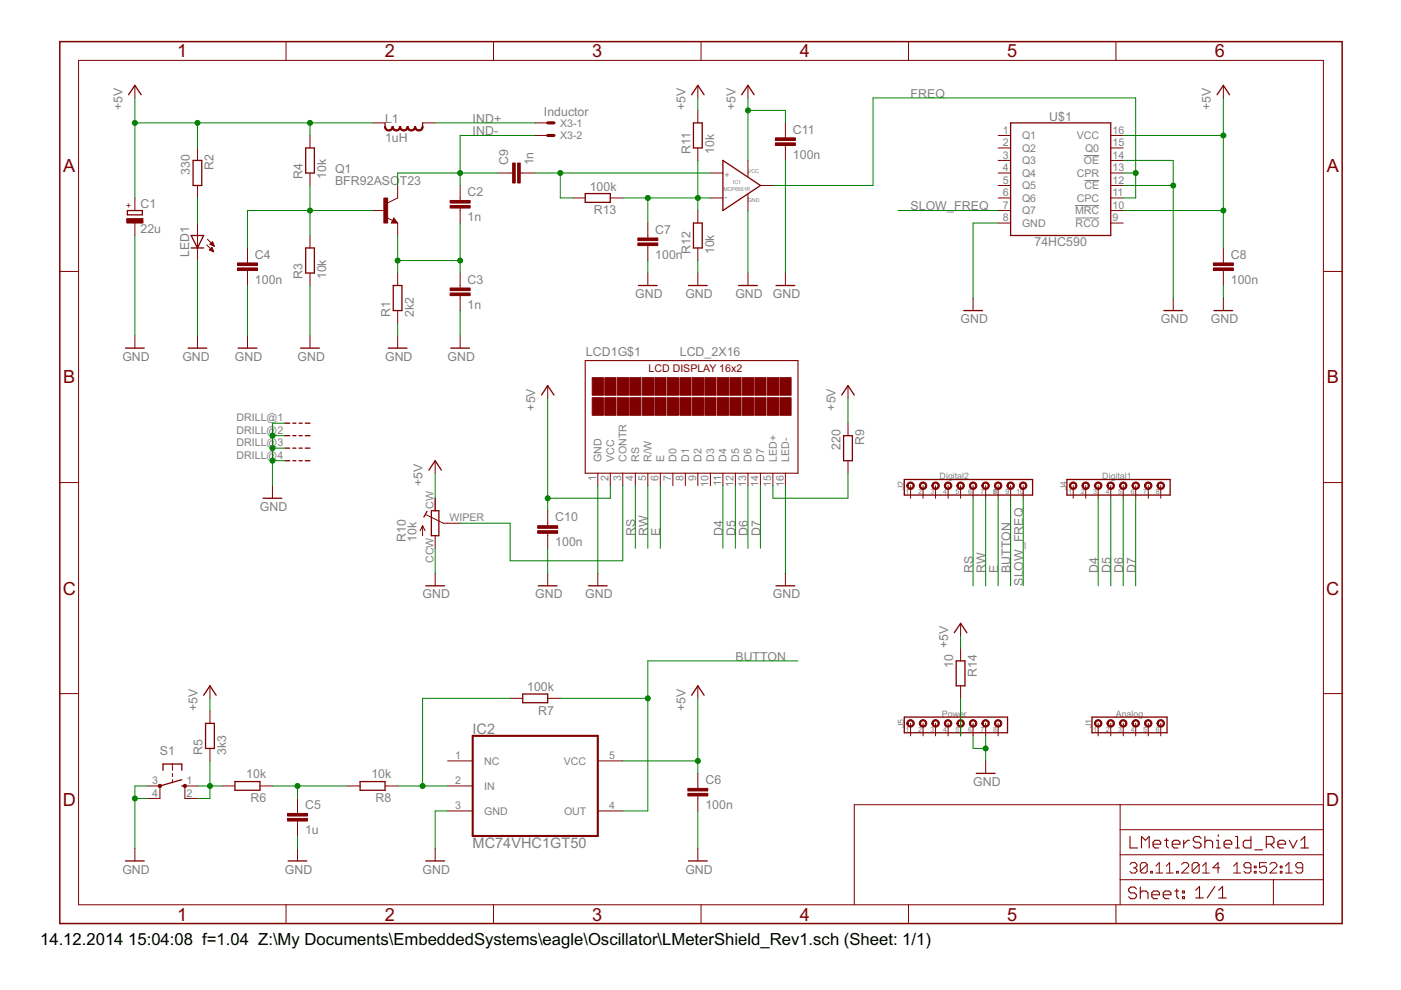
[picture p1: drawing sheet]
<svg xmlns="http://www.w3.org/2000/svg" width="297mm" height="210mm" viewBox="0 0 297 210" stroke-linecap="round" stroke-linejoin="round" font-family="sans-serif">
<defs><g id="words">
<g font-size="4.3" fill="#800000">
<text x="37.6" y="12.2">1</text>
<text x="81.6" y="12.2">2</text>
<text x="125.6" y="12.2">3</text>
<text x="169.6" y="12.2">4</text>
<text x="213.5" y="12.2">5</text>
<text x="257.5" y="12.2">6</text>
<text x="13.4" y="36.5">A</text>
<text x="281.3" y="36.5">A</text>
<text x="13.4" y="81.3">B</text>
<text x="281.3" y="81.3">B</text>
<text x="13.3" y="126.1">C</text>
<text x="281.2" y="126.1">C</text>
<text x="13.3" y="170.8">D</text>
<text x="281.2" y="170.8">D</text>
<text x="37.6" y="195.2">1</text>
<text x="81.6" y="195.2">2</text>
<text x="125.6" y="195.2">3</text>
<text x="169.6" y="195.2">4</text>
<text x="213.5" y="195.2">5</text>
<text x="257.5" y="195.2">6</text>
</g>
<g font-size="4">
<text x="8.5" y="200.4">14.12.2014</text>
<text x="27.2" y="200.4">15:04:08 f=1.04 Z:\My Documents\EmbeddedSystems\eagle\Oscillator\LMeterShield_Rev1.sch (Sheet: 1/1)</text>
</g>
<g font-size="3.4" fill="#808080">
<text x="100.2" y="155.6">IC2</text>
<text x="100.2" y="179.9">MC74VHC1GT50</text>
</g>
<g font-size="2.9" fill="#808080">
<text x="25.9" y="23.4" transform="rotate(-90 25.9 23.4)">+5V</text>
<text x="145.3" y="23.4" transform="rotate(-90 145.3 23.4)">+5V</text>
<text x="155.9" y="23.4" transform="rotate(-90 155.9 23.4)">+5V</text>
<text x="193.1" y="20.8">FREQ</text>
<text x="256.7" y="23.4" transform="rotate(-90 256.7 23.4)">+5V</text>
<text x="81.6" y="26.1">L1</text>
<text x="100.2" y="28.7">IND-</text>
<text x="100.2" y="26.1">IND+</text>
<text x="115.3" y="24.6">Inductor</text>
<text x="168.1" y="28.3">C11</text>
<text x="222.5" y="25.7">U$1</text>
<text x="81.6" y="30">1uH</text>
<text x="107.8" y="35.1" transform="rotate(-90 107.8 35.1)">C9</text>
<text x="113.1" y="35.1" transform="rotate(-90 113.1 35.1)">1n</text>
<text x="146.4" y="32.7" transform="rotate(-90 146.4 32.7)">R11</text>
<text x="151.4" y="32.7" transform="rotate(-90 151.4 32.7)">10k</text>
<text x="168.1" y="33.6">100n</text>
<text x="40.3" y="37.1" transform="rotate(-90 40.3 37.1)">330</text>
<text x="45.3" y="36.1" transform="rotate(-90 45.3 36.1)">R2</text>
<text x="64.2" y="38" transform="rotate(-90 64.2 38)">R4</text>
<text x="69.2" y="38" transform="rotate(-90 69.2 38)">10k</text>
<text x="71" y="39.3">BFR92ASO</text>
<text x="71" y="36.7">Q1</text>
<text x="84.8" y="39.3">T23</text>
<text x="99.2" y="41.6">C2</text>
<text x="125" y="40.4">100k</text>
<text x="29.8" y="44.1">C1</text>
<text x="99.2" y="46.9">1n</text>
<text x="125.9" y="45.4">R13</text>
<text x="193.1" y="44.6">SLOW_FREQ</text>
<text x="29.8" y="49.4">22u</text>
<text x="138.9" y="49.5">C7</text>
<text x="146.4" y="53.9" transform="rotate(-90 146.4 53.9)">R12</text>
<text x="151.4" y="53.9" transform="rotate(-90 151.4 53.9)">10k</text>
<text x="219.3" y="52.2">74HC590</text>
<text x="40.1" y="54.5" transform="rotate(-90 40.1 54.5)">LED1</text>
<text x="54.1" y="54.8">C4</text>
<text x="64.2" y="59.2" transform="rotate(-90 64.2 59.2)">R3</text>
<text x="69.2" y="59.2" transform="rotate(-90 69.2 59.2)">10k</text>
<text x="138.9" y="54.8">100n</text>
<text x="261" y="54.8">C8</text>
<text x="54.1" y="60.1">100n</text>
<text x="99.2" y="65.5">1n</text>
<text x="99.2" y="60.1">C3</text>
<text x="134.7" y="63.2">GND</text>
<text x="145.3" y="63.2">GND</text>
<text x="155.9" y="63.2">GND</text>
<text x="163.9" y="63.2">GND</text>
<text x="261" y="60.1">100n</text>
<text x="82.7" y="67.2" transform="rotate(-90 82.7 67.2)">R1</text>
<text x="87.7" y="67.2" transform="rotate(-90 87.7 67.2)">2k2</text>
<text x="203.7" y="68.5">GND</text>
<text x="246.1" y="68.5">GND</text>
<text x="256.7" y="68.5">GND</text>
<text x="25.9" y="76.5">GND</text>
<text x="38.7" y="76.5">GND</text>
<text x="49.8" y="76.5">GND</text>
<text x="63.1" y="76.5">GND</text>
<text x="81.6" y="76.5">GND</text>
<text x="94.9" y="76.5">GND</text>
<text x="124.2" y="75.4">LCD1G$1</text>
<text x="144.1" y="75.4">LCD_2X16</text>
<text x="113.5" y="87.1" transform="rotate(-90 113.5 87.1)">+5V</text>
<text x="177.1" y="87.1" transform="rotate(-90 177.1 87.1)">+5V</text>
<text x="178.2" y="95.4" transform="rotate(-90 178.2 95.4)">220</text>
<text x="183.2" y="94.4" transform="rotate(-90 183.2 94.4)">R9</text>
<text x="89.6" y="103" transform="rotate(-90 89.6 103)">+5V</text>
<text x="55.1" y="108.3">GND</text>
<text x="117.7" y="110.5">C10</text>
<text x="134.7" y="113.6" transform="rotate(-90 134.7 113.6)">RS</text>
<text x="137.3" y="113.6" transform="rotate(-90 137.3 113.6)">RW</text>
<text x="140" y="113.6" transform="rotate(-90 140 113.6)">E</text>
<text x="153.3" y="113.6" transform="rotate(-90 153.3 113.6)">D4</text>
<text x="155.9" y="113.6" transform="rotate(-90 155.9 113.6)">D5</text>
<text x="158.6" y="113.6" transform="rotate(-90 158.6 113.6)">D6</text>
<text x="161.2" y="113.6" transform="rotate(-90 161.2 113.6)">D7</text>
<text x="86" y="114.9" transform="rotate(-90 86 114.9)">R10</text>
<text x="88.3" y="114.9" transform="rotate(-90 88.3 114.9)">10k</text>
<text x="117.7" y="115.8">100n</text>
<text x="206.3" y="121.5" transform="rotate(-90 206.3 121.5)">RS</text>
<text x="209" y="121.5" transform="rotate(-90 209 121.5)">RW</text>
<text x="211.6" y="121.5" transform="rotate(-90 211.6 121.5)">E</text>
<text x="214.3" y="121.5" transform="rotate(-90 214.3 121.5)">BUTTON</text>
<text x="216.9" y="124.2" transform="rotate(-90 216.9 124.2)">SLOW_FREQ</text>
<text x="232.8" y="121.5" transform="rotate(-90 232.8 121.5)">D4</text>
<text x="235.5" y="121.5" transform="rotate(-90 235.5 121.5)">D5</text>
<text x="238.1" y="121.5" transform="rotate(-90 238.1 121.5)">D6</text>
<text x="240.8" y="121.5" transform="rotate(-90 240.8 121.5)">D7</text>
<text x="89.6" y="126.9">GND</text>
<text x="113.5" y="126.9">GND</text>
<text x="124.1" y="126.9">GND</text>
<text x="163.9" y="126.9">GND</text>
<text x="201" y="137.5" transform="rotate(-90 201 137.5)">+5V</text>
<text x="155.9" y="140.1">BUTTON</text>
<text x="202.1" y="141.7" transform="rotate(-90 202.1 141.7)">10</text>
<text x="207.1" y="143.6" transform="rotate(-90 207.1 143.6)">R14</text>
<text x="111.8" y="146.5">100k</text>
<text x="41.9" y="150.7" transform="rotate(-90 41.9 150.7)">+5V</text>
<text x="114.1" y="151.5">R7</text>
<text x="145.3" y="150.7" transform="rotate(-90 145.3 150.7)">+5V</text>
<text x="33.9" y="160">S1</text>
<text x="42.9" y="160" transform="rotate(-90 42.9 160)">R5</text>
<text x="48" y="160" transform="rotate(-90 48 160)">3k3</text>
<text x="52.2" y="165.1">10k</text>
<text x="78.7" y="165.1">10k</text>
<text x="149.6" y="166.2">C6</text>
<text x="206.3" y="166.6">GND</text>
<text x="53.1" y="170.1">R6</text>
<text x="64.7" y="171.5">C5</text>
<text x="79.6" y="170.1">R8</text>
<text x="149.6" y="171.5">100n</text>
<text x="64.7" y="176.8">1u</text>
<text x="25.9" y="185.2">GND</text>
<text x="60.4" y="185.2">GND</text>
<text x="89.6" y="185.2">GND</text>
<text x="145.3" y="185.2">GND</text>
</g>
<g font-size="2.5" fill="#808080">
<text x="118.8" y="26.9">X3-1</text>
<text x="118.8" y="29.5">X3-2</text>
<text x="212.7" y="28.3">1</text>
<text x="216.7" y="29.5">Q1</text>
<text x="228.3" y="29.5">VCC</text>
<text x="235.9" y="28.3">16</text>
<text x="212.7" y="31">2</text>
<text x="212.7" y="33.6">3</text>
<text x="216.7" y="32.2">Q2</text>
<text x="216.7" y="34.8">Q3</text>
<text x="229.8" y="34.8">OE</text>
<text x="230.1" y="32.2">Q0</text>
<text x="235.9" y="33.6">14</text>
<text x="235.9" y="31">15</text>
<text x="212.7" y="39">5</text>
<text x="212.7" y="36.3">4</text>
<text x="212.7" y="41.6">6</text>
<text x="216.7" y="40.1">Q5</text>
<text x="216.7" y="37.5">Q4</text>
<text x="228.3" y="37.5">CPR</text>
<text x="229.9" y="40.1">CE</text>
<text x="235.9" y="41.6">11</text>
<text x="235.9" y="39">12</text>
<text x="235.9" y="36.3">13</text>
<text x="212.7" y="46.9">8</text>
<text x="212.7" y="44.3">7</text>
<text x="216.7" y="42.8">Q6</text>
<text x="216.7" y="45.4">Q7</text>
<text x="228" y="45.4">MRC</text>
<text x="228.3" y="42.8">CPC</text>
<text x="235.9" y="46.9">9</text>
<text x="235.9" y="44.3">10</text>
<text x="216.7" y="48.1">GND</text>
<text x="228.1" y="48.1">RCO</text>
<text x="50.1" y="89.3">DRILL@1</text>
<text x="50.1" y="92">DRILL@2</text>
<text x="50.1" y="94.7">DRILL@3</text>
<text x="50.1" y="97.3">DRILL@4</text>
<text x="126.4" y="101.9" transform="rotate(-90 126.4 101.9)">1</text>
<text x="127.5" y="97.9" transform="rotate(-90 127.5 97.9)">GND</text>
<text x="129" y="101.9" transform="rotate(-90 129 101.9)">2</text>
<text x="130.2" y="97.9" transform="rotate(-90 130.2 97.9)">VCC</text>
<text x="131.7" y="101.9" transform="rotate(-90 131.7 101.9)">3</text>
<text x="132.8" y="97.9" transform="rotate(-90 132.8 97.9)">CONTR</text>
<text x="134.3" y="101.9" transform="rotate(-90 134.3 101.9)">4</text>
<text x="135.5" y="97.9" transform="rotate(-90 135.5 97.9)">RS</text>
<text x="137" y="101.9" transform="rotate(-90 137 101.9)">5</text>
<text x="138.1" y="97.9" transform="rotate(-90 138.1 97.9)">R/W</text>
<text x="139.6" y="101.9" transform="rotate(-90 139.6 101.9)">6</text>
<text x="140.8" y="97.9" transform="rotate(-90 140.8 97.9)">E</text>
<text x="142.3" y="101.9" transform="rotate(-90 142.3 101.9)">7</text>
<text x="143.5" y="97.9" transform="rotate(-90 143.5 97.9)">D0</text>
<text x="144.9" y="101.9" transform="rotate(-90 144.9 101.9)">8</text>
<text x="146.1" y="97.9" transform="rotate(-90 146.1 97.9)">D1</text>
<text x="147.6" y="101.9" transform="rotate(-90 147.6 101.9)">9</text>
<text x="148.8" y="97.9" transform="rotate(-90 148.8 97.9)">D2</text>
<text x="151.4" y="97.9" transform="rotate(-90 151.4 97.9)">D3</text>
<text x="154.1" y="97.9" transform="rotate(-90 154.1 97.9)">D4</text>
<text x="156.7" y="97.9" transform="rotate(-90 156.7 97.9)">D5</text>
<text x="159.4" y="97.9" transform="rotate(-90 159.4 97.9)">D6</text>
<text x="162" y="97.9" transform="rotate(-90 162 97.9)">D7</text>
<text x="164.7" y="97.9" transform="rotate(-90 164.7 97.9)">LED+</text>
<text x="167.3" y="97.9" transform="rotate(-90 167.3 97.9)">LED-</text>
<text x="91.9" y="107.9" transform="rotate(-90 91.9 107.9)">CW</text>
<text x="150.2" y="103.2" transform="rotate(-90 150.2 103.2)">10</text>
<text x="152.9" y="103" transform="rotate(-90 152.9 103)">11</text>
<text x="155.5" y="103.2" transform="rotate(-90 155.5 103.2)">12</text>
<text x="158.2" y="103.2" transform="rotate(-90 158.2 103.2)">13</text>
<text x="160.9" y="103.2" transform="rotate(-90 160.9 103.2)">14</text>
<text x="163.5" y="103.2" transform="rotate(-90 163.5 103.2)">15</text>
<text x="166.2" y="103.2" transform="rotate(-90 166.2 103.2)">16</text>
<text x="95.3" y="110.6">WIPER</text>
<text x="91.9" y="119.4" transform="rotate(-90 91.9 119.4)">CCW</text>
<text x="96.5" y="161">1</text>
<text x="129.2" y="161">5</text>
<text x="32.3" y="166.3">3</text>
<text x="39.6" y="166.3">1</text>
<text x="96.5" y="166.3">2</text>
<text x="102.7" y="162.1">NC</text>
<text x="102.7" y="167.4">IN</text>
<text x="119.5" y="162.1">VCC</text>
<text x="32.3" y="168.9">4</text>
<text x="39.6" y="168.9">2</text>
<text x="96.5" y="171.6">3</text>
<text x="102.7" y="172.7">GND</text>
<text x="119.6" y="172.7">OUT</text>
<text x="129.2" y="171.6">4</text>
</g>
<text font-size="2.5" fill="#800000" x="137.5" y="78.9">LCD DISPLAY 16x2</text>
<g font-size="2.1" fill="#808080">
<text x="153.6" y="37.7">+</text>
<text x="153.6" y="42.3">-</text>
<text x="199.2" y="101.7">Digital2</text>
<text x="233.7" y="101.7">Digital1</text>
<text x="191.7" y="104" transform="rotate(-90 191.7 104)">J2</text>
<text x="226.2" y="104" transform="rotate(-90 226.2 104)">J4</text>
<text x="191.7" y="154.3" transform="rotate(-90 191.7 154.3)">J5</text>
<text x="199.7" y="152">Power</text>
<text x="231.5" y="154.3" transform="rotate(-90 231.5 154.3)">J1</text>
<text x="236.6" y="152">Analog</text>
</g>
<text font-size="2.1" fill="#800000" x="28" y="44.2" transform="rotate(-90 28 44.2)">+</text>
<g font-size="1.7" fill="#808080">
<text x="192" y="104.8">1</text>
<text x="194.6" y="104.8">2</text>
<text x="197.3" y="104.8">3</text>
<text x="199.9" y="104.8">4</text>
<text x="202.6" y="104.8">5</text>
<text x="205.3" y="104.8">6</text>
<text x="207.9" y="104.8">7</text>
<text x="210.6" y="104.8">8</text>
<text x="213.2" y="104.8">9</text>
<text x="215.4" y="104.8">10</text>
<text x="226.5" y="104.8">1</text>
<text x="229.1" y="104.8">2</text>
<text x="231.8" y="104.8">3</text>
<text x="234.4" y="104.8">4</text>
<text x="237.1" y="104.8">5</text>
<text x="239.7" y="104.8">6</text>
<text x="242.4" y="104.8">7</text>
<text x="245" y="104.8">8</text>
<text x="192" y="155.2">1</text>
<text x="194.6" y="155.2">2</text>
<text x="197.3" y="155.2">3</text>
<text x="199.9" y="155.2">4</text>
<text x="202.6" y="155.2">5</text>
<text x="205.3" y="155.2">6</text>
<text x="207.9" y="155.2">7</text>
<text x="210.6" y="155.2">8</text>
<text x="231.8" y="155.2">1</text>
<text x="234.4" y="155.2">2</text>
<text x="237.1" y="155.2">3</text>
<text x="239.7" y="155.2">4</text>
<text x="242.4" y="155.2">5</text>
<text x="245" y="155.2">6</text>
</g>
<g font-size="1.3" fill="#808080">
<text x="153.4" y="40.5">MCP6561R</text>
<text x="155.4" y="39">IC1</text>
<text x="158.6" y="36.7">VCC</text>
<text x="158.6" y="42.8">GND</text>
</g>
</g></defs>
<path d="M229.8 33h3.2M229.9 38.3h3.1M227.9 43.6h5.1M228 46.2h5" fill="none" stroke="#808080" stroke-width=".21"/>
<g fill="none" stroke="#800000" stroke-width=".21">
<path d="M16.7 12.8h263.9v179h-263.9zM28.6 18.1v2.7M60.6 8.8v4M104.6 8.8v4M148 18.1v2.7M148.6 8.8v4M158.6 18.1v2.7M192.6 8.8v4M236.6 8.8v4M259.4 18.1v2.7M41.9 31.4v2.6M41.9 39.3v2.7"/>
<path d="M65.7 28.7v2.7M65.7 36.7v2.6M79 26.1h2.6M84.3 39.3v2.7l-2.1 1M89.6 26.1h2.7M97.6 39.3v3.2M105.5 36.7h3.2M110.3 36.7h3.2M113.5 26.1h2.6M113.5 28.7h2.6M148 23.4v2.7M148 31.4v2.6"/>
<path d="M150.6 36.7h2.7M158.6 34v3.5M161.2 39.3h2.7M166.5 26.1v3.2M166.5 30.8v3.2M211.6 28.7h2.7M211.6 36.7h2.7M211.6 39.3h2.7M211.6 31.4h2.7M211.6 34h2.7M235.5 28.7h2.6M235.5 36.7h2.6"/>
<path d="M235.5 39.3h2.6M235.5 31.4h2.6M235.5 34h2.6M12.7 57.6h4M28.6 42v2.6M28.6 47.3v2.6M41.9 47.3v7.9M43.8 51.9l1.5 1.5M44 50.7l1.4 1.5M44.4 53h.7M44.5 52.9h.6M44.5 51.8l.5-.5 .4 .9z"/>
<path d="M44.6 51.7h.6M44.6 52.7h.4M44.7 51.9h.6M44.7 51.6h.5M44.7 53.1h.5M44.7 52.6h.3M44.8 51.5h.3M44.9 52.5h.1M44.9 52.5l.4 .9M44.9 52.5l-.5 .5 .9 .4M45 52h.4M45 51.4h.1"/>
<path d="M45 53.3h.3M45.3 52.1h.1M52.5 52.6v3.2M52.5 57.4v3.1M65.7 49.9v2.7M65.7 57.9v2.6M79 44.6h2.6M82 46.1l1.2 .7M83.5 46.2l.8 1.1h-1.3zM84.3 47.3v2.6M84.3 57.9v2.6M97.6 44.1v3.2"/>
<path d="M97.6 57.9v3.2M121.4 42h2.7M129.4 42h2.6M137.4 47.3v3.2M137.4 52v3.2M137.4 57.9v2.6M148 44.6v2.7M148 52.6v2.6M148 57.9v2.6M150.6 42h2.7M158.6 41.2v3.4M158.6 57.9v2.6"/>
<path d="M166.5 57.9v2.6M211.6 47.3h2.7M211.6 44.6h2.7M211.6 42h2.7M235.5 47.3h2.6M235.5 44.6h2.6M235.5 42h2.6M259.4 52.6v3.2M259.4 57.4v3.1M280.6 57.6h4M28.6 71.2v2.6M41.9 71.2v2.6"/>
<path d="M52.5 71.2v2.6M65.7 71.2v2.6M84.3 65.8v2.7M84.3 71.2v2.6M97.6 62.7v3.1M97.6 71.2v2.6M206.3 63.2v2.6M248.8 63.2v2.6M259.4 63.2v2.6M92.3 97.7v2.6M116.1 81.8v2.6M179.8 81.8v2.6"/>
<path d="M179.8 89.7v2.7M179.8 97.7v2.6M12.7 102.3h4M57.8 103v2.6M89.6 111.5v2.1M89.6 111.5l-.5 1M89.6 111.5l.5 1M90.3 109.1l3.7 1.8h3.6M92.3 105.6v2.7M92.3 113.6v2.6M116.1 108.3v3.2M116.1 113.1v3.1"/>
<path d="M126.7 100.3v2.7M129.4 100.3v2.7M132 100.3v2.7M134.7 100.3v2.7M137.4 100.3v2.7M140 100.3v2.7M142.7 100.3v2.7M145.3 100.3v2.7M148 100.3v2.7M150.6 100.3v2.7M153.3 100.3v2.7M155.9 100.3v2.7"/>
<path d="M158.6 100.3v2.7M161.2 100.3v2.7M163.9 100.3v2.7M166.5 100.3v2.7M193.1 103v2.6M195.7 103v2.6M198.4 103v2.6M201 103v2.6M203.7 103v2.6M206.3 103v2.6M209 103v2.6M211.6 103v2.6"/>
<path d="M214.3 103v2.6M216.9 103v2.6M227.5 103v2.6M230.2 103v2.6M232.8 103v2.6M235.5 103v2.6M238.1 103v2.6M240.8 103v2.6M243.5 103v2.6M246.1 103v2.6M280.6 102.3h4M92.3 121.5v2.7"/>
<path d="M116.1 121.5v2.7M126.7 121.5v2.7M166.5 121.5v2.7M203.7 132.2v2.6M203.7 137.5v2.6M12.7 147.1h4M44.5 145.4v2.7M44.5 150.7v2.7M44.5 158.7v2.6M108.2 148.1h2.6M116.1 148.1h2.7M148 145.4v2.7"/>
<path d="M193.1 153.4v2.6M195.7 153.4v2.6M198.4 153.4v2.6M201 153.4v2.6M203.7 145.4v2.7M203.7 153.4v2.6M206.3 153.4v2.6M209 153.4v2.6M211.6 153.4v2.6M232.8 153.4v2.6M235.5 153.4v2.6M238.1 153.4v2.6"/>
<path d="M240.8 153.4v2.6M243.5 153.4v2.6M246.1 153.4v2.6M280.6 147.1h4M28.6 179.9v2.6M31.2 166.6h2.7v2.7h-2.7M36.6 162v1.3M36.6 164v.7M36.6 165.3v.7M41.9 166.6h-2.7v2.7h2.7M47.2 166.6h2.6M55.1 166.6h2.7"/>
<path d="M63.1 169.3v3.2M63.1 174.1v3.1M63.1 179.9v2.6M73.7 166.6h2.6M81.6 166.6h2.7M92.3 179.9v2.6M94.9 166.6h5.3M94.9 161.3h5.3M94.9 171.9h5.3M126.7 161.3h5.3M126.7 171.9h5.3M148 164v3.2"/>
<path d="M148 168.8v3.1M148 179.9v2.6M209 161.3v2.7M237.5 170.6v21.2M237.5 175.9h43.1M280.6 170.6h-99.5v21.2M60.6 191.8v4M104.6 191.8v4M148.6 191.8v4M192.6 191.8v4M236.6 191.8v4M237.5 186.5h43.1"/>
<path d="M237.5 181.2h43.1M239.6 183.3l.3-.4h.8l.3 .4v.3l-.3 .4M240.3 184h.4M240.7 184l.3 .4v.3l-.3 .4h-.8l-.3-.4M243.2 183.3l-.3-.4h-.8l-.3 .4v1.4M243.2 183.3v1.4l-.3 .4h-.8l-.3-.4M243.2 183.3l-1.4 1.4M244 184.7h.3v.4h-.3zM245.1 185.1h1.4M245.1 183.6l.7-.7v2.2M247.3 185.1h1.4M247.3 183.6l.7-.7v2.2"/>
<path d="M249.4 184.7h.4v.4h-.4zM250.5 183.3l.4-.4h.8l.3 .4v.3l-1.5 1.5h1.5M254.2 183.3l-.3-.4h-.8l-.3 .4v1.4M254.2 183.3v1.4l-.3 .4h-.8l-.3-.4M254.2 183.3l-1.4 1.4M255 185.1h1.4M255 183.6l.7-.7v2.2M258.6 184h-1.4l1.1-1.1v2.2M261.6 185.1h1.4M261.6 183.6l.7-.7v2.2M265.2 184h-1.1l-.4-.4v-.3l.4-.4h.8l.3 .4v1.4l-.3 .4h-.8l-.4-.4M265.9 183.6h.4v.4h-.4z"/>
<path d="M265.9 184.7h.4v.4h-.4zM268.5 182.9h-1.5v1.1l.8-.4h.3l.4 .4v.7l-.4 .4h-.7l-.4-.4M269.2 183.3l.4-.4h.7l.4 .4v.3l-1.5 1.5h1.5M270 186.5v5.3M271.4 183.6h.4v.4h-.4zM271.4 184.7h.4v.4h-.4zM272.5 185.1h1.5M272.5 183.6l.8-.7v2.2M276.2 184h-1.1l-.4-.4v-.3l.4-.4h.7l.4 .4v1.4l-.4 .4h-.7l-.4-.4"/>
</g>
<g fill="none" stroke="#800000" stroke-width=".23">
<path d="M124.1 76.5h45.1v23.8h-45.1zM239.6 177.4v2.4h1.6M242 179.8v-2.4l.8 .8 .8-.8v2.4M244.5 179h1.6v-.4l-.4-.4h-.8l-.4 .4v.8l.4 .4h.8M246.9 178.2h.8M247.3 177.8v1.6l.4 .4M248.5 179h1.7v-.4l-.4-.4h-.9l-.4 .4v.8l.4 .4h.9M251 178.2v1.6M252.2 178.2h-.4l-.8 .8M254.6 177.8l-.4-.4h-.8l-.4 .4v.4l.4 .4h.8l.4 .4v.4l-.4 .4h-.8l-.4-.4M255.5 178.6l.4-.4h.8l.4 .4v1.2M255.5 177.4v2.4"/>
<path d="M257.9 179.8h.8M257.9 178.2h.4v1.6M258.3 177v.4M259.5 179h1.7v-.4l-.4-.4h-.9l-.4 .4v.8l.4 .4h.9M262 179.8h.8M262 177.4h.4v2.4M265.2 177.4v2.4h-1.2l-.4-.4v-.8l.4-.4h1.2M268.5 179h1.2l.4-.4v-.8l-.4-.4h-1.2v2.4M269.3 179l.8 .8M270.9 179h1.7v-.4l-.5-.4h-.8l-.4 .4v.8l.4 .4h.8M273.4 178.2l.8 1.6 .8-1.6M275.8 179.8h1.6"/>
<path d="M275.8 178.2l.8-.8v2.4M240.9 188.5l-.4-.4h-.8l-.4 .4v.4l.4 .4h.8l.4 .4v.4l-.4 .4h-.8l-.4-.4M241.8 188.1v2.4M241.8 189.3l.4-.4h.8l.4 .4v1.2M244.2 189.7h1.6v-.4l-.4-.4h-.8l-.4 .4v.8l.4 .4h.8M246.6 189.7h1.7v-.4l-.4-.4h-.8l-.5 .4v.8l.5 .4h.8M249.1 188.9h.8M249.5 188.5v1.6l.4 .4M250.7 188.9h.4v.4h-.4zM250.7 190.1h.4v.4h-.4zM253.5 188.8l.8-.8v2.4M253.5 190.4h1.6"/>
<path d="M257.6 188l-1.7 2.4M258.4 190.4h1.6M258.4 188.8l.8-.8v2.4M266 180.2h1.7"/>
</g>
<path d="M12.7 8.8h271.9v187h-271.9z" fill="none" stroke="#800000" stroke-width=".32"/>
<g fill="none" stroke="#800000" stroke-width=".28">
<path d="M27.3 20.1l1.3-2 1.3 2M40.9 34h1.9v5.3h-1.9zM64.8 31.4h1.9v5.3h-1.9zM81.6 26.1v.8M89.6 26.1v.8M146.6 20.1l1.4-2 1.3 2M147 26.1h1.9v5.3h-1.9zM153.3 34l7.9 5.3-7.9 5.3zM157.2 20.1l1.4-2 1.3 2M214.3 26.1h21.2v23.8h-21.2zM258 20.1l1.4-2 1.3 2M27 44.6h3.2v1h-3.2z"/>
<path d="M40.5 49.9h2.7l-1.3 2.7zM40.5 52.6h2.7M64.8 52.6h1.9v5.3h-1.9zM83.5 46.8l.1 .2h-.4l.3-.5 .5 .7h-.8M124.1 41h5.3v1.9h-5.3zM147 47.3h1.9v5.3h-1.9zM26.6 73.8h4M39.9 73.8h3.9M50.5 73.8h4M63.7 73.8h4M82.3 73.8h4M83.4 60.5h1.8v5.3h-1.8z"/>
<path d="M95.6 73.8h3.9M135.4 60.5h3.9M146 60.5h3.9M156.6 60.5h4M164.5 60.5h4M204.3 65.8h4M246.8 65.8h3.9M257.4 65.8h4M60.4 97.7h1M60.4 92.4h1M60.4 89.7h1M60.4 95h1"/>
<path d="M62.1 97.7h.6M62.1 92.4h.6M62.1 89.7h.6M62.1 95h.6M63.4 97.7h.7M63.4 92.4h.7M63.4 89.7h.7M63.4 95h.7M64.7 97.7h1M64.7 92.4h1M64.7 89.7h1M64.7 95h1"/>
<path d="M90.9 99.7l1.4-2 1.3 2M114.8 83.8l1.3-2 1.4 2M178.5 83.8l1.3-2 1.3 2M178.9 92.4h1.8v5.3h-1.8zM55.8 105.6h4M90.5 108.4l-.6 1.2M91.5 108.3h1.5v5.3h-1.5zM191.7 101.7h27.2v3.3h-27.2zM226.2 101.7h21.9v3.3h-21.9zM90.3 124.2h4M114.1 124.2h4M124.8 124.2h3.9"/>
<path d="M164.5 124.2h4M202.3 134.2l1.4-2 1.3 2M43.2 147.4l1.3-2 1.3 2M43.6 153.4h1.8v5.3h-1.8zM110.8 147.2h5.3v1.8h-5.3zM146.6 147.4l1.4-2 1.3 2M191.7 152h21.9v3.4h-21.9zM202.7 140.1h1.9v5.3h-1.9zM231.5 152h15.9v3.4h-15.9zM34.6 163.3v-1.3h3.9v1.3M38.5 166.6h.7M38.5 165.3l-4.6 1.3"/>
<path d="M49.8 165.7h5.3v1.9h-5.3zM76.3 165.7h5.3v1.9h-5.3zM207 164h4M26.6 182.5h4M61.1 182.5h4M90.3 182.5h4M146 182.5h3.9"/>
</g>
<g fill="#800000" stroke="#800000" stroke-width=".21">
<path d="M226.9 102.5a.8 .8 0 0 1 1.3 .1 .8 .8 0 0 1-.4 1.1 .8 .8 0 0 1-1.1-.7h.3a.53 .53 0 0 1 .8-.5 .53 .53 0 0 1 .1 .9 .53 .53 0 0 1-.9-.2v-.2h-.3z" fill-rule="evenodd"/>
<path d="M229.6 102.5a.79 .79 0 0 1 1.2 0 .79 .79 0 0 1-.4 1.2 .79 .79 0 0 1-1-.7h.3a.53 .53 0 0 1 .7-.5 .53 .53 0 0 1 .2 .8 .53 .53 0 0 1-.9-.1v-.2h-.3z" fill-rule="evenodd"/>
<path d="M232.2 102.5a.8 .8 0 0 1 1.3 .1 .8 .8 0 0 1-.4 1.1 .8 .8 0 0 1-1-.7h.2a.53 .53 0 0 1 .7-.5 .53 .53 0 0 1 .2 .8 .53 .53 0 0 1-.9-.1v-.2h-.2z" fill-rule="evenodd"/>
<path d="M234.9 102.5a.8 .8 0 0 1 1.3 .1 .8 .8 0 0 1-.5 1.1 .8 .8 0 0 1-1-.7h.3a.53 .53 0 0 1 .7-.5 .53 .53 0 0 1 .1 .9 .53 .53 0 0 1-.8-.2v-.2h-.3z" fill-rule="evenodd"/>
<path d="M237.5 102.5a.8 .8 0 0 1 1.3 .1 .8 .8 0 0 1-.4 1.1 .8 .8 0 0 1-1.1-.7h.3a.53 .53 0 0 1 .7-.5 .53 .53 0 0 1 .2 .8 .53 .53 0 0 1-.8-.1l-.1-.2h-.3z" fill-rule="evenodd"/>
<path d="M240.2 102.5a.8 .8 0 0 1 1.3 .1 .8 .8 0 0 1-.5 1.1 .8 .8 0 0 1-1-.7h.3a.53 .53 0 0 1 .7-.5 .53 .53 0 0 1 .2 .8 .53 .53 0 0 1-.9-.1v-.2h-.3z" fill-rule="evenodd"/>
<path d="M242.8 102.5a.8 .8 0 0 1 1.3 .1 .8 .8 0 0 1-.4 1.1 .8 .8 0 0 1-1-.7h.2a.53 .53 0 0 1 .8-.5 .53 .53 0 0 1 .1 .9 .53 .53 0 0 1-.8-.2l-.1-.2h-.2z" fill-rule="evenodd"/>
<path d="M245.5 102.5a.8 .8 0 0 1 1.3 .1 .8 .8 0 0 1-.5 1.1 .8 .8 0 0 1-1-.7h.3a.54 .54 0 0 1 .8-.5 .54 .54 0 0 1 .1 .9 .54 .54 0 0 1-.9-.2v-.2h-.3z" fill-rule="evenodd"/>
<path d="M192.4 152.9a.8 .8 0 0 1 1.3 .1 .8 .8 0 0 1-.4 1.1 .8 .8 0 0 1-1-.7h.2a.53 .53 0 0 1 .8-.5 .53 .53 0 0 1 .1 .9 .53 .53 0 0 1-.8-.2l-.1-.2h-.2z" fill-rule="evenodd"/>
<path d="M195.1 152.9a.8 .8 0 0 1 1.3 .1 .8 .8 0 0 1-.5 1.1 .8 .8 0 0 1-1-.7h.3a.54 .54 0 0 1 .8-.5 .54 .54 0 0 1 .1 .9 .54 .54 0 0 1-.9-.2v-.2h-.3z" fill-rule="evenodd"/>
<path d="M197.7 152.9a.8 .8 0 0 1 1.3 0 .8 .8 0 0 1-.4 1.2 .8 .8 0 0 1-1-.7h.2a.53 .53 0 0 1 .7-.5 .53 .53 0 0 1 .2 .8 .53 .53 0 0 1-.8-.1l-.1-.2h-.2z" fill-rule="evenodd"/>
<path d="M200.4 152.9a.8 .8 0 0 1 1.3 .1 .8 .8 0 0 1-.5 1.1 .8 .8 0 0 1-1-.7h.3a.53 .53 0 0 1 .8-.5 .53 .53 0 0 1 .1 .9 .53 .53 0 0 1-.9-.2v-.2h-.3z" fill-rule="evenodd"/>
<path d="M203.1 152.9a.8 .8 0 0 1 1.2 .1 .8 .8 0 0 1-.4 1.1 .8 .8 0 0 1-1-.7h.2a.53 .53 0 0 1 .8-.5 .53 .53 0 0 1 .1 .9 .53 .53 0 0 1-.8-.2l-.1-.2h-.2z" fill-rule="evenodd"/>
<path d="M205.7 152.9a.8 .8 0 0 1 1.3 0 .8 .8 0 0 1-.4 1.2 .8 .8 0 0 1-1.1-.7h.3a.53 .53 0 0 1 .7-.5 .53 .53 0 0 1 .2 .8 .53 .53 0 0 1-.9-.1v-.2h-.3z" fill-rule="evenodd"/>
<path d="M208.4 152.9a.8 .8 0 0 1 1.2 .1 .8 .8 0 0 1-.4 1.1 .8 .8 0 0 1-1-.7h.2a.53 .53 0 0 1 .7-.5 .53 .53 0 0 1 .2 .8 .53 .53 0 0 1-.8-.1l-.1-.2h-.2z" fill-rule="evenodd"/>
<path d="M211 152.9a.8 .8 0 0 1 1.3 .1 .8 .8 0 0 1-.5 1.1 .8 .8 0 0 1-1-.7h.3a.53 .53 0 0 1 .8-.5 .53 .53 0 0 1 .1 .9 .53 .53 0 0 1-.9-.2v-.2h-.3z" fill-rule="evenodd"/>
<path d="M232.2 152.9a.8 .8 0 0 1 1.3 .1 .8 .8 0 0 1-.4 1.1 .8 .8 0 0 1-1-.7h.2a.53 .53 0 0 1 .7-.5 .53 .53 0 0 1 .2 .8 .53 .53 0 0 1-.9-.1v-.2h-.2z" fill-rule="evenodd"/>
<path d="M234.9 152.9a.8 .8 0 0 1 1.3 .1 .8 .8 0 0 1-.5 1.1 .8 .8 0 0 1-1-.7h.3a.53 .53 0 0 1 .7-.5 .53 .53 0 0 1 .1 .9 .53 .53 0 0 1-.8-.2v-.2h-.3z" fill-rule="evenodd"/>
<path d="M237.5 152.9a.8 .8 0 0 1 1.3 .1 .8 .8 0 0 1-.4 1.1 .8 .8 0 0 1-1.1-.7h.3a.53 .53 0 0 1 .7-.5 .53 .53 0 0 1 .2 .8 .53 .53 0 0 1-.8-.1l-.1-.2h-.3z" fill-rule="evenodd"/>
<path d="M240.2 152.9a.8 .8 0 0 1 1.3 .1 .8 .8 0 0 1-.5 1.1 .8 .8 0 0 1-1-.7h.3a.53 .53 0 0 1 .7-.5 .53 .53 0 0 1 .2 .8 .53 .53 0 0 1-.9-.1v-.2h-.3z" fill-rule="evenodd"/>
<path d="M242.8 152.9a.8 .8 0 0 1 1.3 .1 .8 .8 0 0 1-.4 1.1 .8 .8 0 0 1-1-.7h.2a.53 .53 0 0 1 .8-.5 .53 .53 0 0 1 .1 .9 .53 .53 0 0 1-.8-.2l-.1-.2h-.2z" fill-rule="evenodd"/>
<path d="M245.5 152.9a.8 .8 0 0 1 1.3 .1 .8 .8 0 0 1-.5 1.1 .8 .8 0 0 1-1-.7h.3a.54 .54 0 0 1 .8-.5 .54 .54 0 0 1 .1 .9 .54 .54 0 0 1-.9-.2v-.2h-.3z" fill-rule="evenodd"/>
<path d="M192.4 102.5a.8 .8 0 0 1 1.3 .1 .8 .8 0 0 1-.4 1.1 .8 .8 0 0 1-1-.7h.2a.53 .53 0 0 1 .8-.5 .53 .53 0 0 1 .1 .9 .53 .53 0 0 1-.8-.2l-.1-.2h-.2z" fill-rule="evenodd"/>
<path d="M195.1 102.5a.8 .8 0 0 1 1.3 .1 .8 .8 0 0 1-.5 1.1 .8 .8 0 0 1-1-.7h.3a.54 .54 0 0 1 .8-.5 .54 .54 0 0 1 .1 .9 .54 .54 0 0 1-.9-.2v-.2h-.3z" fill-rule="evenodd"/>
<path d="M197.7 102.5a.8 .8 0 0 1 1.3 0 .8 .8 0 0 1-.4 1.2 .8 .8 0 0 1-1-.7h.2a.53 .53 0 0 1 .7-.5 .53 .53 0 0 1 .2 .8 .53 .53 0 0 1-.8-.1l-.1-.2h-.2z" fill-rule="evenodd"/>
<path d="M200.4 102.5a.8 .8 0 0 1 1.3 .1 .8 .8 0 0 1-.5 1.1 .8 .8 0 0 1-1-.7h.3a.53 .53 0 0 1 .8-.5 .53 .53 0 0 1 .1 .9 .53 .53 0 0 1-.9-.2v-.2h-.3z" fill-rule="evenodd"/>
<path d="M203.1 102.5a.8 .8 0 0 1 1.2 .1 .8 .8 0 0 1-.4 1.1 .8 .8 0 0 1-1-.7h.2a.53 .53 0 0 1 .8-.5 .53 .53 0 0 1 .1 .9 .53 .53 0 0 1-.8-.2l-.1-.2h-.2z" fill-rule="evenodd"/>
<path d="M205.7 102.5a.8 .8 0 0 1 1.3 0 .8 .8 0 0 1-.4 1.2 .8 .8 0 0 1-1.1-.7h.3a.53 .53 0 0 1 .7-.5 .53 .53 0 0 1 .2 .8 .53 .53 0 0 1-.9-.1v-.2h-.3z" fill-rule="evenodd"/>
<path d="M208.4 102.5a.8 .8 0 0 1 1.2 .1 .8 .8 0 0 1-.4 1.1 .8 .8 0 0 1-1-.7h.2a.53 .53 0 0 1 .7-.5 .53 .53 0 0 1 .2 .8 .53 .53 0 0 1-.8-.1l-.1-.2h-.2z" fill-rule="evenodd"/>
<path d="M211 102.5a.8 .8 0 0 1 1.3 .1 .8 .8 0 0 1-.5 1.1 .8 .8 0 0 1-1-.7h.3a.53 .53 0 0 1 .8-.5 .53 .53 0 0 1 .1 .9 .53 .53 0 0 1-.9-.2v-.2h-.3z" fill-rule="evenodd"/>
<path d="M213.7 102.5a.8 .8 0 0 1 1.2 0 .8 .8 0 0 1-.4 1.2 .8 .8 0 0 1-1-.7h.2a.53 .53 0 0 1 .8-.5 .53 .53 0 0 1 .2 .8 .53 .53 0 0 1-.9-.1l-.1-.2h-.2z" fill-rule="evenodd"/>
<path d="M216.3 102.5a.8 .8 0 0 1 1.3 .1 .8 .8 0 0 1-.5 1.1 .8 .8 0 0 1-1-.7h.3a.53 .53 0 0 1 .7-.5 .53 .53 0 0 1 .2 .8 .53 .53 0 0 1-.9-.1v-.2h-.3z" fill-rule="evenodd"/>
<path d="M87.9 26.9h.2a.67 .67 0 0 0 .7 .6 .67 .67 0 0 0 .7-.6h.2a.92 .92 0 0 1-.9 .9 .92 .92 0 0 1-.9-.9z" fill-rule="evenodd"/>
<path d="M86.3 26.9h.3a.67 .67 0 0 0 .6 .6 .67 .67 0 0 0 .7-.6h.2a.92 .92 0 0 1-.9 .9 .92 .92 0 0 1-.9-.9z" fill-rule="evenodd"/>
<path d="M84.7 26.9h.3a.67 .67 0 0 0 .6 .6 .67 .67 0 0 0 .7-.6h.3a.93 .93 0 0 1-1 .9 .93 .93 0 0 1-.9-.9z" fill-rule="evenodd"/>
<path d="M83.1 26.9h.3a.66 .66 0 0 0 .6 .6 .66 .66 0 0 0 .7-.6h.3a.93 .93 0 0 1-1 .9 .93 .93 0 0 1-.9-.9z" fill-rule="evenodd"/>
<path d="M81.5 26.9h.3a.66 .66 0 0 0 .6 .6 .66 .66 0 0 0 .7-.6h.3a.93 .93 0 0 1-1 .9 .93 .93 0 0 1-.9-.9z" fill-rule="evenodd"/>
<circle cx="33.9" cy="166.6" r=".35"/>
<circle cx="39.2" cy="166.6" r=".35"/>
</g>
<g fill="#800000" stroke="#800000" stroke-width=".21">
<path d="M26.9 46.4h3.4v.9h-3.4z"/>
<path d="M95.4 43.6h4.3v.5h-4.3z"/>
<path d="M95.4 42.5h4.3v.6h-4.3z"/>
<path d="M95.4 62.1h4.3v.6h-4.3z"/>
<path d="M95.4 61.1h4.3v.5h-4.3z"/>
<path d="M50.4 56.8h4.2v.6h-4.2z"/>
<path d="M50.4 55.8h4.2v.5h-4.2z"/>
<path d="M81.4 42h.8v5.3h-.8z"/>
<path d="M125.6 80.1h2.3v3.7h-2.3z"/>
<path d="M125.6 84.3h2.3v3.8h-2.3z"/>
<path d="M128.2 80.1h2.4v3.7h-2.4z"/>
<path d="M128.2 84.3h2.4v3.8h-2.4z"/>
<path d="M130.9 80.1h2.3v3.7h-2.3z"/>
<path d="M130.9 84.3h2.3v3.8h-2.3z"/>
<path d="M133.5 80.1h2.4v3.7h-2.4z"/>
<path d="M133.5 84.3h2.4v3.8h-2.4z"/>
<path d="M136.2 80.1h2.4v3.7h-2.4z"/>
<path d="M136.2 84.3h2.4v3.8h-2.4z"/>
<path d="M138.8 80.1h2.4v3.7h-2.4z"/>
<path d="M138.8 84.3h2.4v3.8h-2.4z"/>
<path d="M141.5 80.1h2.3v3.7h-2.3z"/>
<path d="M141.5 84.3h2.3v3.8h-2.3z"/>
<path d="M144.1 80.1h2.4v3.7h-2.4z"/>
<path d="M144.1 84.3h2.4v3.8h-2.4z"/>
<path d="M146.8 80.1h2.4v3.7h-2.4z"/>
<path d="M146.8 84.3h2.4v3.8h-2.4z"/>
<path d="M149.4 80.1h2.4v3.7h-2.4z"/>
<path d="M149.4 84.3h2.4v3.8h-2.4z"/>
<path d="M152.1 80.1h2.4v3.7h-2.4z"/>
<path d="M152.1 84.3h2.4v3.8h-2.4z"/>
<path d="M154.7 80.1h2.4v3.7h-2.4z"/>
<path d="M154.7 84.3h2.4v3.8h-2.4z"/>
<path d="M157.4 80.1h2.4v3.7h-2.4z"/>
<path d="M157.4 84.3h2.4v3.8h-2.4z"/>
<path d="M160 80.1h2.4v3.7h-2.4z"/>
<path d="M160 84.3h2.4v3.8h-2.4z"/>
<path d="M162.7 80.1h2.4v3.7h-2.4z"/>
<path d="M162.7 84.3h2.4v3.8h-2.4z"/>
<path d="M165.4 80.1h2.3v3.7h-2.3z"/>
<path d="M165.4 84.3h2.3v3.8h-2.3z"/>
<path d="M61 173.5h4.2v.6h-4.2z"/>
<path d="M61 172.5h4.2v.5h-4.2z"/>
<path d="M145.8 168.2h4.3v.6h-4.3z"/>
<path d="M145.8 167.2h4.3v.5h-4.3z"/>
<path d="M135.2 51.5h4.3v.6h-4.3z"/>
<path d="M135.2 50.5h4.3v.5h-4.3z"/>
<path d="M257.3 56.8h4.2v.6h-4.2z"/>
<path d="M257.3 55.8h4.2v.5h-4.2z"/>
<path d="M114 112.5h4.2v.6h-4.2z"/>
<path d="M114 111.5h4.2v.5h-4.2z"/>
<path d="M109.7 34.6h.6v4.2h-.6z"/>
<path d="M108.7 34.6h.5v4.2h-.5z"/>
<path d="M164.4 30.3h4.2v.5h-4.2z"/>
<path d="M164.4 29.2h4.2v.6h-4.2z"/>
</g>
<path d="M116.1 26.1h1.4M116.1 28.7h1.4" fill="none" stroke="#800000" stroke-width=".66"/>
<path d="M100.2 156h26.5v21.2h-26.5z" fill="none" stroke="#800000" stroke-width=".44"/>
<g fill="none" stroke="#008000" stroke-width=".21">
<path d="M28.6 26.1h50.4M28.6 20.8v21.2M41.9 26.1v5.3M65.7 26.1v2.6M65.7 39.3v10.6M92.3 26.1h21.2M105.5 36.7h-21.2v2.6M113.5 28.7h-15.9v10.6M113.5 36.7h37.1M118.8 36.7v5.3h2.6M148 20.8v2.6M148 34v10.6"/>
<path d="M158.6 20.8v13.2M158.6 23.4h7.9v2.7M163.9 39.3h21.2v-18.5h55.7v21.2h-2.7M166.5 34v23.9M238.1 28.7h21.3M238.1 39.3h10.7M238.1 34h10.7v29.2M238.1 36.7h2.7M259.4 20.8v31.8M28.6 49.9v21.3M41.9 42v5.3M41.9 55.2v16"/>
<path d="M79 44.6h-26.5v8M84.3 49.9v8M84.3 55.2h13.3M97.6 47.3v10.6M132 42h18.6M137.4 42v5.3M137.4 55.2v2.7M148 55.2v2.7M158.6 44.6v13.3M190.4 44.6h21.2M211.6 47.3h-5.3v15.9M238.1 44.6h21.3"/>
<path d="M52.5 60.5v10.7M65.7 60.5v10.7M84.3 68.5v2.7M97.6 65.8v5.4M259.4 60.5v2.7M57.8 97.7h2.6M57.8 95h2.6M57.8 92.4h2.6M60.4 89.7h-2.6v13.3M116.1 84.4v23.9M179.8 84.4v5.3M92.3 100.3v5.3"/>
<path d="M92.3 116.2v5.3M116.1 116.2v5.3M126.7 103v18.5M129.4 103v2.6h-13.3M132 103v15.9h-23.8v-8h-10.6M134.7 103v13.2M137.4 103v13.2M140 103v13.2M153.3 103v13.2M155.9 103v13.2M158.6 103v13.2M161.2 103v13.2"/>
<path d="M166.5 103v18.5M179.8 100.3v5.3h-15.9v-2.6M206.3 105.6v18.6M209 105.6v18.6M211.6 105.6v18.6M214.3 105.6v18.6M216.9 105.6v18.6M232.8 105.6v18.6M235.5 105.6v18.6M238.1 105.6v18.6M240.8 105.6v18.6M203.7 134.8v2.7"/>
<path d="M44.5 148.1v2.6M108.2 148.1h-18.6v18.5M118.8 148.1h18.6M148 148.1v15.9M169.2 140.1h-31.8v31.8h-5.4M203.7 148.1v7.9M206.3 156v2.7h2.7M209 156v5.3M28.6 169.3h2.6M31.2 166.6h-2.6v13.3M41.9 166.6h5.3M44.5 161.3v8h-2.6"/>
<path d="M57.8 166.6h15.9M63.1 166.6v2.7M63.1 177.2v2.7M84.3 166.6h10.6M94.9 171.9h-2.6v8M132 161.3h16M148 171.9v8"/>
</g>
<g fill="#008000" stroke="#008000" stroke-width=".21">
<circle cx="28.6" cy="26.1" r=".53"/>
<circle cx="65.7" cy="26.1" r=".53"/>
<circle cx="41.9" cy="26.1" r=".53"/>
<circle cx="148" cy="161.3" r=".53"/>
<circle cx="259.4" cy="28.7" r=".53"/>
<circle cx="259.4" cy="44.6" r=".53"/>
<circle cx="116.1" cy="105.6" r=".53"/>
<circle cx="158.6" cy="23.4" r=".53"/>
<circle cx="209" cy="158.7" r=".53"/>
<circle cx="28.6" cy="169.3" r=".53"/>
<circle cx="248.8" cy="39.3" r=".53"/>
<circle cx="57.8" cy="92.4" r=".53"/>
<circle cx="57.8" cy="95" r=".53"/>
<circle cx="57.8" cy="97.7" r=".53"/>
<circle cx="97.6" cy="36.7" r=".53"/>
<circle cx="84.3" cy="55.2" r=".53"/>
<circle cx="97.6" cy="55.2" r=".53"/>
<circle cx="65.7" cy="44.6" r=".53"/>
<circle cx="63.1" cy="166.6" r=".53"/>
<circle cx="44.5" cy="166.6" r=".53"/>
<circle cx="137.4" cy="148.1" r=".53"/>
<circle cx="89.6" cy="166.6" r=".53"/>
<circle cx="148" cy="42" r=".53"/>
<circle cx="137.4" cy="42" r=".53"/>
<circle cx="118.8" cy="36.7" r=".53"/>
<circle cx="240.8" cy="36.7" r=".53"/>
</g>
<use href="#words"/>
</svg>
